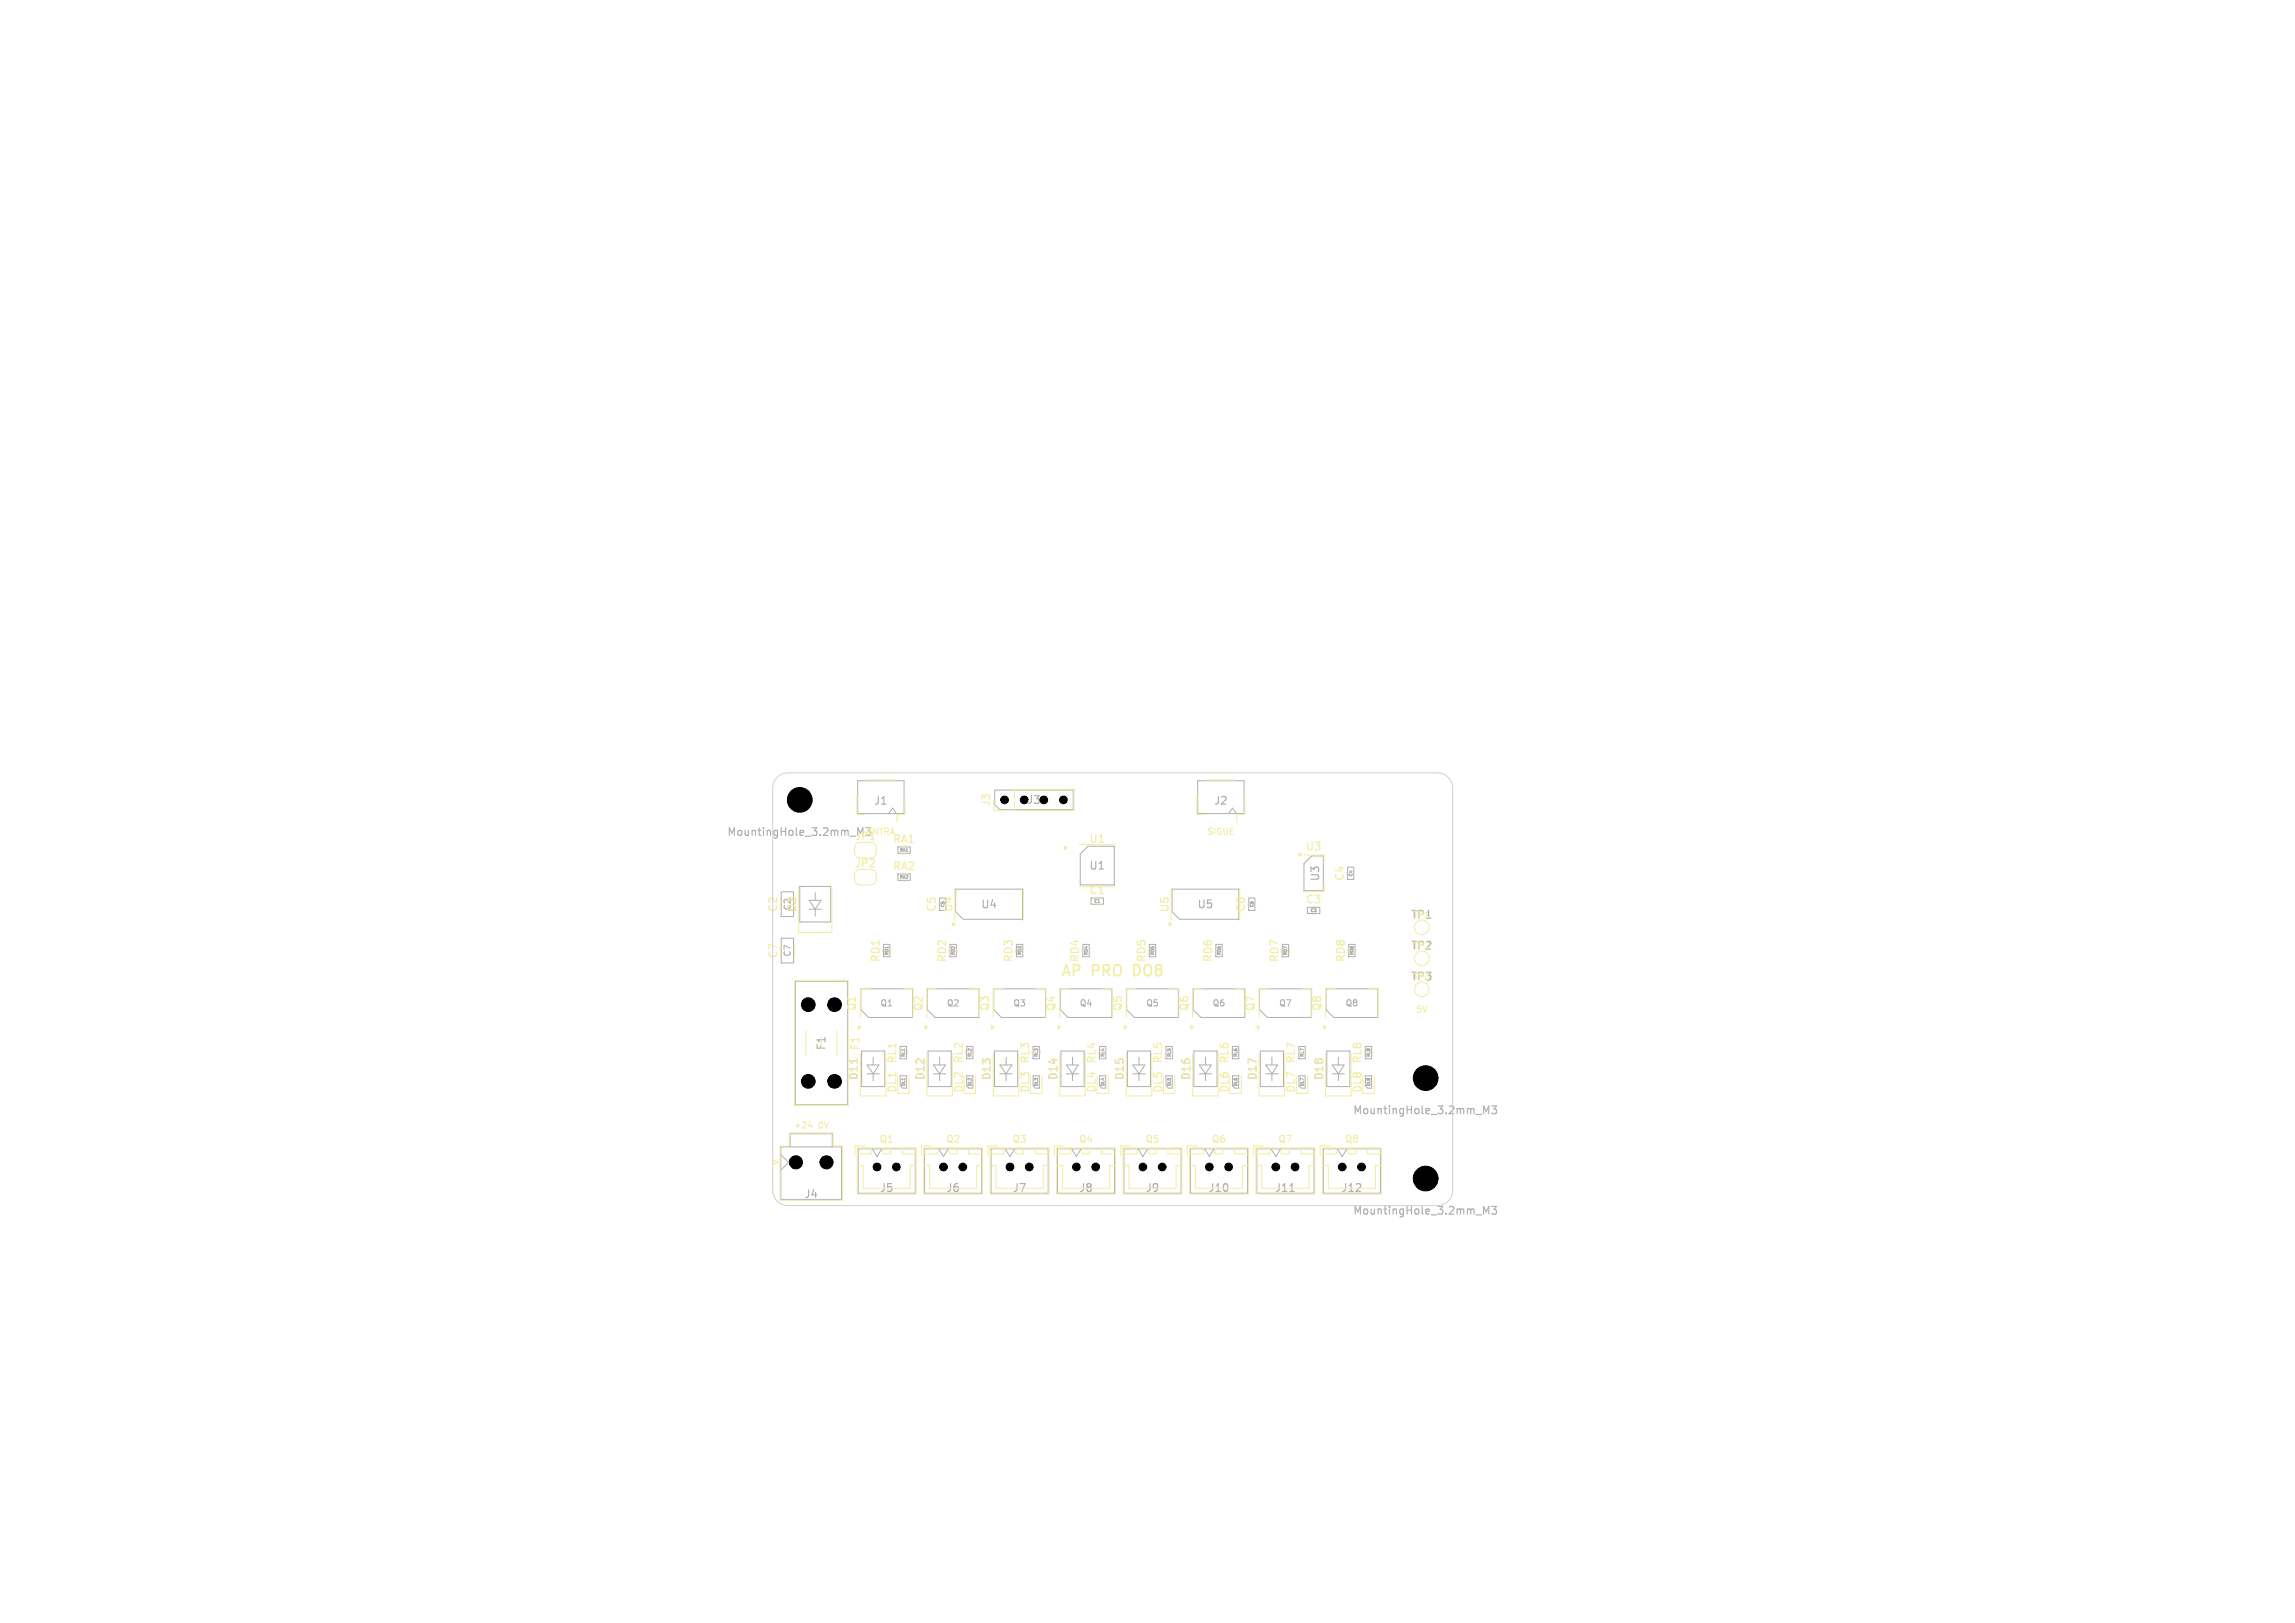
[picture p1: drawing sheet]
<svg xmlns="http://www.w3.org/2000/svg" width="297mm" height="210mm" viewBox="0 0 297 210" stroke-linecap="round" stroke-linejoin="round" font-family="sans-serif">
<defs><g id="words">
<g font-size="1.9" fill="#f2eda1">
<text x="137.2" y="126.6">AP</text>
<text x="141.2" y="126.6">PRO</text>
<text x="146.9" y="126.6">DO8</text>
</g>
<g font-size="1.4" fill="#afafaf">
<text x="113" y="104.3">J1</text>
<text x="132.8" y="104.2">J3</text>
<text x="157" y="104.3">J2</text>
<text x="94" y="108.4">MountingHole_3.2mm_M3</text>
<text x="140.9" y="112.7">U1</text>
<text x="126.9" y="117.7">U4</text>
<text x="154.9" y="117.7">U5</text>
<text x="170.9" y="114.1" transform="rotate(-90 170.9 114.1)">U3</text>
<text x="175" y="144.4">MountingHole_3.2mm_M3</text>
<text x="104" y="155.2">J4</text>
<text x="113.8" y="154.4">J5</text>
<text x="122.4" y="154.4">J6</text>
<text x="131" y="154.4">J7</text>
<text x="139.6" y="154.4">J8</text>
<text x="148.2" y="154.4">J9</text>
<text x="156.3" y="154.4">J10</text>
<text x="164.9" y="154.4">J11</text>
<text x="173.5" y="154.4">J12</text>
<text x="175" y="157.4">MountingHole_3.2mm_M3</text>
</g>
<g font-size="1.4" fill="#f2eda1">
<text x="128.3" y="104.5" transform="rotate(-90 128.3 104.5)">J3</text>
<text x="110.5" y="112.4">JP2</text>
<text x="110.5" y="108.9">JP1</text>
<text x="115.5" y="112.8">RA2</text>
<text x="115.5" y="109.3">RA1</text>
<text x="140.9" y="109.3">U1</text>
<text x="168.9" y="110.2">U3</text>
<text x="100.8" y="118.1" transform="rotate(-90 100.8 118.1)">C2</text>
<text x="103.2" y="118.1" transform="rotate(-90 103.2 118.1)">D2</text>
<text x="121.3" y="118.1" transform="rotate(-90 121.3 118.1)">C5</text>
<text x="123.4" y="118.1" transform="rotate(-90 123.4 118.1)">U4</text>
<text x="140.9" y="115.9">C1</text>
<text x="151.4" y="118.1" transform="rotate(-90 151.4 118.1)">U5</text>
<text x="161.3" y="118.1" transform="rotate(-90 161.3 118.1)">C6</text>
<text x="168.9" y="117.1">C3</text>
<text x="174.1" y="114.1" transform="rotate(-90 174.1 114.1)">C4</text>
<text x="182.5" y="119.1">TP1</text>
<text x="100.8" y="124.1" transform="rotate(-90 100.8 124.1)">C7</text>
<text x="114" y="124.6" transform="rotate(-90 114 124.6)">RD1</text>
<text x="122.6" y="124.6" transform="rotate(-90 122.6 124.6)">RD2</text>
<text x="131.2" y="124.6" transform="rotate(-90 131.2 124.6)">RD3</text>
<text x="139.8" y="124.6" transform="rotate(-90 139.8 124.6)">RD4</text>
<text x="148.4" y="124.6" transform="rotate(-90 148.4 124.6)">RD5</text>
<text x="157" y="124.6" transform="rotate(-90 157 124.6)">RD6</text>
<text x="165.6" y="124.6" transform="rotate(-90 165.6 124.6)">RD7</text>
<text x="174.2" y="124.6" transform="rotate(-90 174.2 124.6)">RD8</text>
<text x="182.5" y="123.1">TP2</text>
<text x="111" y="130.9" transform="rotate(-90 111 130.9)">Q1</text>
<text x="119.6" y="130.9" transform="rotate(-90 119.6 130.9)">Q2</text>
<text x="128.2" y="130.9" transform="rotate(-90 128.2 130.9)">Q3</text>
<text x="136.8" y="130.9" transform="rotate(-90 136.8 130.9)">Q4</text>
<text x="145.4" y="130.9" transform="rotate(-90 145.4 130.9)">Q5</text>
<text x="154" y="130.9" transform="rotate(-90 154 130.9)">Q6</text>
<text x="162.6" y="130.9" transform="rotate(-90 162.6 130.9)">Q7</text>
<text x="171.2" y="130.9" transform="rotate(-90 171.2 130.9)">Q8</text>
<text x="182.5" y="127.1">TP3</text>
<text x="107" y="136" transform="rotate(-90 107 136)">F1</text>
<text x="111.4" y="136" transform="rotate(-90 111.4 136)">F1</text>
<text x="116.2" y="137.7" transform="rotate(-90 116.2 137.7)">RL1</text>
<text x="124.8" y="137.7" transform="rotate(-90 124.8 137.7)">RL2</text>
<text x="133.4" y="137.7" transform="rotate(-90 133.4 137.7)">RL3</text>
<text x="142" y="137.7" transform="rotate(-90 142 137.7)">RL4</text>
<text x="150.6" y="137.7" transform="rotate(-90 150.6 137.7)">RL5</text>
<text x="159.2" y="137.7" transform="rotate(-90 159.2 137.7)">RL6</text>
<text x="167.8" y="137.7" transform="rotate(-90 167.8 137.7)">RL7</text>
<text x="176.4" y="137.7" transform="rotate(-90 176.4 137.7)">RL8</text>
<text x="111.2" y="139.9" transform="rotate(-90 111.2 139.9)">D11</text>
<text x="116.2" y="141.5" transform="rotate(-90 116.2 141.5)">DL1</text>
<text x="119.8" y="139.9" transform="rotate(-90 119.8 139.9)">D12</text>
<text x="124.8" y="141.5" transform="rotate(-90 124.8 141.5)">DL2</text>
<text x="128.4" y="139.9" transform="rotate(-90 128.4 139.9)">D13</text>
<text x="133.4" y="141.5" transform="rotate(-90 133.4 141.5)">DL3</text>
<text x="137" y="139.9" transform="rotate(-90 137 139.9)">D14</text>
<text x="142" y="141.5" transform="rotate(-90 142 141.5)">DL4</text>
<text x="145.6" y="139.9" transform="rotate(-90 145.6 139.9)">D15</text>
<text x="150.6" y="141.5" transform="rotate(-90 150.6 141.5)">DL5</text>
<text x="154.2" y="139.9" transform="rotate(-90 154.2 139.9)">D16</text>
<text x="159.2" y="141.5" transform="rotate(-90 159.2 141.5)">DL6</text>
<text x="162.8" y="139.9" transform="rotate(-90 162.8 139.9)">D17</text>
<text x="167.8" y="141.5" transform="rotate(-90 167.8 141.5)">DL7</text>
<text x="171.4" y="139.9" transform="rotate(-90 171.4 139.9)">D18</text>
<text x="176.4" y="141.5" transform="rotate(-90 176.4 141.5)">DL8</text>
</g>
<g font-size="1.3" fill="#f2eda1">
<text x="113.7" y="148.1">Q1</text>
<text x="122.3" y="148.1">Q2</text>
<text x="130.9" y="148.1">Q3</text>
<text x="139.5" y="148.1">Q4</text>
<text x="148.1" y="148.1">Q5</text>
<text x="156.7" y="148.1">Q6</text>
<text x="165.3" y="148.1">Q7</text>
<text x="173.9" y="148.1">Q8</text>
</g>
<g font-size="1.1" fill="#f2eda1">
<text x="112.1" y="108.2">ENTRA</text>
<text x="156.1" y="108.2">SIGUE</text>
<text x="102.5" y="117.9" transform="rotate(-90 102.5 117.9)">C2</text>
<text x="102.5" y="123.9" transform="rotate(-90 102.5 123.9)">C7</text>
<text x="183.2" y="131.2">5V</text>
<text x="102.6" y="146.2">+24</text>
<text x="105.9" y="146.2">0V</text>
</g>
<g font-size="1.1" fill="#afafaf">
<text x="113.9" y="130.4">Q1</text>
<text x="122.4" y="130.4">Q2</text>
<text x="131.1" y="130.4">Q3</text>
<text x="139.7" y="130.4">Q4</text>
<text x="148.2" y="130.4">Q5</text>
<text x="156.8" y="130.4">Q6</text>
<text x="165.5" y="130.4">Q7</text>
<text x="174.1" y="130.4">Q8</text>
</g>
<g font-size=".6" fill="#afafaf">
<text x="116.4" y="113.8">RA2</text>
<text x="116.4" y="110.3">RA1</text>
<text x="175.1" y="113.4" transform="rotate(-90 175.1 113.4)">C4</text>
<text x="122.3" y="117.4" transform="rotate(-90 122.3 117.4)">C5</text>
<text x="141.6" y="116.9">C1</text>
<text x="162.3" y="117.4" transform="rotate(-90 162.3 117.4)">C6</text>
<text x="169.6" y="118.1">C3</text>
<text x="115" y="123.6" transform="rotate(-90 115 123.6)">RD1</text>
<text x="123.6" y="123.6" transform="rotate(-90 123.6 123.6)">RD2</text>
<text x="132.2" y="123.6" transform="rotate(-90 132.2 123.6)">RD3</text>
<text x="140.8" y="123.6" transform="rotate(-90 140.8 123.6)">RD4</text>
<text x="149.4" y="123.6" transform="rotate(-90 149.4 123.6)">RD5</text>
<text x="158" y="123.6" transform="rotate(-90 158 123.6)">RD6</text>
<text x="166.6" y="123.6" transform="rotate(-90 166.6 123.6)">RD7</text>
<text x="175.2" y="123.6" transform="rotate(-90 175.2 123.6)">RD8</text>
<text x="117.2" y="136.8" transform="rotate(-90 117.2 136.8)">RL1</text>
<text x="125.8" y="136.8" transform="rotate(-90 125.8 136.8)">RL2</text>
<text x="134.4" y="136.8" transform="rotate(-90 134.4 136.8)">RL3</text>
<text x="143" y="136.8" transform="rotate(-90 143 136.8)">RL4</text>
<text x="151.6" y="136.8" transform="rotate(-90 151.6 136.8)">RL5</text>
<text x="160.2" y="136.8" transform="rotate(-90 160.2 136.8)">RL6</text>
<text x="168.8" y="136.8" transform="rotate(-90 168.8 136.8)">RL7</text>
<text x="177.4" y="136.8" transform="rotate(-90 177.4 136.8)">RL8</text>
<text x="117.2" y="140.6" transform="rotate(-90 117.2 140.6)">DL1</text>
<text x="125.8" y="140.6" transform="rotate(-90 125.8 140.6)">DL2</text>
<text x="134.4" y="140.6" transform="rotate(-90 134.4 140.6)">DL3</text>
<text x="143" y="140.6" transform="rotate(-90 143 140.6)">DL4</text>
<text x="151.6" y="140.6" transform="rotate(-90 151.6 140.6)">DL5</text>
<text x="160.2" y="140.6" transform="rotate(-90 160.2 140.6)">DL6</text>
<text x="168.8" y="140.6" transform="rotate(-90 168.8 140.6)">DL7</text>
<text x="177.4" y="140.6" transform="rotate(-90 177.4 140.6)">DL8</text>
</g>
</g></defs>
<g fill="none" stroke="#afafaf" stroke-width=".15">
<path d="M102.7 103v1M102.7 103.4h.6M103.3 103v1M103.7 104h.6M103.7 103.2l.3-.2v1M111 108.1v-1l.3 .7 .4-.7v1M111 137v.6M183.7 139v1M183.7 139.4h.6M184.3 139v1M184.7 139.1l.4-.1 .2 .1v.1l-.6 .8h.6M166.9 154.2h.6"/>
<path d="M183.7 152v1M183.7 152.4h.6M184.3 152v1M184.7 152h.6l-.3 .3 .3 .1v.5l-.2 .1-.4-.1M192 144.1v-1l.3 .7 .4-.7v1M192 157.1v-1l.3 .7 .4-.7v1M193 143.1h.7l-.4 .4 .3 .1v.4l-.1 .1-.5-.1M193 156.1h.7l-.4 .4 .3 .1v.4l-.1 .1-.5-.1"/>
</g>
<g fill="none" stroke="#afafaf" stroke-width=".13">
<path d="M101.1 115.4h1.6v3.2h-1.6zM103.5 114.7h4v4.6h-4zM104.7 117.6h1.6M104.7 116.5h1.6l-.8 1.1zM105.5 115.5v1M105.5 117.6v1M111 101h6v4.3h-6zM115 105.3l.5-.7 .5 .7M116.2 113.1h1.6v.8h-1.6zM116.2 109.6h1.6v.8h-1.6zM121.6 116.2h.8v1.6h-.8zM123.7 115.1h8.6v3.9h-7.6l-1-1z"/>
<path d="M128.7 102.2h10.2v2.6h-9.5l-.7-.7zM140.8 109.5h3.4v5h-4.4v-4zM141.2 116.2h1.6v.8h-1.6zM151.7 115.1h8.6v3.9h-7.7l-.9-1zM155 101h6v4.3h-6zM159 105.3l.5-.7 .5 .7M161.6 116.2h.8v1.6h-.8zM168.7 111.8l1.1-1h1.4v4.5h-2.5zM169.2 117.4h1.6v.8h-1.6zM174.4 112.2h.8v1.6h-.8zM101.1 121.4h1.6v3.2h-1.6zM102.9 127h6.8v16h-6.8z"/>
<path d="M111.4 128h6.7v3.7h-5.7l-1-1zM111.5 136h3v4.6h-3zM112.2 138.9h1.6M112.2 137.8h1.6l-.8 1.1zM113 136.8v1M113 138.9v1M114.3 122.2h.9v1.6h-.9zM116.5 135.4h.8v1.6h-.8zM116.5 139.2h.8v1.6h-.5l-.3-.3M120 128h6.7v3.7h-5.7l-1-1zM120.1 136h3v4.6h-3zM120.8 138.9h1.6"/>
<path d="M120.8 137.8h1.6l-.8 1.1zM121.6 136.8v1M121.6 138.9v1M122.9 122.2h.9v1.6h-.9zM125.1 135.4h.8v1.6h-.8zM125.1 139.2h.8v1.6h-.5l-.3-.3M128.6 128h6.7v3.7h-5.7l-1-1zM128.7 136h3v4.6h-3zM129.4 138.9h1.6M129.4 137.8h1.6l-.8 1.1zM130.2 136.8v1M130.2 138.9v1"/>
<path d="M131.5 122.2h.9v1.6h-.9zM133.7 135.4h.8v1.6h-.8zM133.7 139.2h.8v1.6h-.5l-.3-.3M137.2 128h6.7v3.7h-5.7l-1-1zM137.3 136h3v4.6h-3zM138 138.9h1.6M138 137.8h1.6l-.8 1.1zM138.8 136.8v1M138.8 138.9v1M140.1 122.2h.9v1.6h-.9zM142.3 135.4h.8v1.6h-.8zM142.3 139.2h.8v1.6h-.5l-.3-.3"/>
<path d="M145.8 128h6.7v3.7h-5.7l-1-1zM145.9 136h3v4.6h-3zM146.6 138.9h1.6M146.6 137.8h1.6l-.8 1.1zM147.4 136.8v1M147.4 138.9v1M148.7 122.2h.9v1.6h-.9zM150.9 135.4h.8v1.6h-.8zM150.9 139.2h.8v1.6h-.5l-.3-.3M154.4 128h6.7v3.7h-5.7l-1-1zM154.5 136h3v4.6h-3zM155.2 138.9h1.6"/>
<path d="M155.2 137.8h1.6l-.8 1.1zM156 136.8v1M156 138.9v1M157.3 122.2h.9v1.6h-.9zM159.5 135.4h.8v1.6h-.8zM159.5 139.2h.8v1.6h-.5l-.3-.3M163 128h6.7v3.7h-5.7l-1-1zM163.1 136h3v4.6h-3zM163.8 138.9h1.6M163.8 137.8h1.6l-.8 1.1zM164.6 136.8v1M164.6 138.9v1"/>
<path d="M165.9 122.2h.9v1.6h-.9zM168.1 135.4h.8v1.6h-.8zM168.1 139.2h.8v1.6h-.5l-.3-.3M171.6 128h6.7v3.7h-5.7l-1-1zM171.7 136h3v4.6h-3zM172.4 138.9h1.6M172.4 137.8h1.6l-.8 1.1zM173.2 136.8v1M173.2 138.9v1M174.5 122.2h.9v1.6h-.9zM176.7 135.4h.8v1.6h-.8zM176.7 139.2h.8v1.6h-.5l-.3-.3"/>
<path d="M101 148.4h7.9v6.8h-7.9zM101 149.4l1 1-1 1M102.3 148.4v-1.7h5.4v1.7M111 148.7h7.5v5.7h-7.5zM112.9 148.7l.6 1 .6-1M119.7 148.7h7.3v5.7h-7.3zM121.5 148.7l.6 1 .6-1M128.2 148.7h7.4v5.7h-7.4zM130.1 148.7l.6 1 .6-1M136.8 148.7h7.5v5.7h-7.5zM138.7 148.7l.6 1 .6-1M145.5 148.7h7.3v5.7h-7.3z"/>
<path d="M147.3 148.7l.6 1 .6-1M154 148.7h7.4v5.7h-7.4zM155.9 148.7l.6 1 .6-1M162.6 148.7h7.5v5.7h-7.5zM164.5 148.7l.6 1 .6-1M171.2 148.7h7.5v5.7h-7.5zM173.1 148.7l.6 1 .6-1"/>
</g>
<g fill="none" stroke="#f2eda1" stroke-width=".13">
<path d="M103.3 114.9v5.8h4.4v-5.8M110.9 102.9v2.5h1M111.3 112.5a.7 .7 0 0 0-.7 .7v.6a.7 .7 0 0 0 .7 .7h1.4a.7 .7 0 0 0 .7-.7v-.6a.7 .7 0 0 0-.7-.7M111.3 109a.7 .7 0 0 0-.7 .7v.6a.7 .7 0 0 0 .7 .7M112.1 100.9h3.8M112.7 109a.7 .7 0 0 1 .7 .7v.6a.7 .7 0 0 1-.7 .7M116.8 114h.4M116.8 110.5h.4M117.1 102.9v2.5h-1v1M123.6 114.9v4.2M128.6 104.9h1.4M131.3 102.1h7.7v2.8h-7.7z"/>
<path d="M132.4 114.9v4.2M139.7 109.3h4.6M139.7 114.7h4.6M141.9 117.1h.2M151.6 114.9v4.2M154.9 102.9v2.5h1M156.1 100.9h3.8M160.4 114.9v4.2M161.1 102.9v2.5h-1v1M162.5 116.9v.2M168.8 110.6h2.6v1M169.9 118.3h.2"/>
<path d="M171.4 114.4v1h-2.8M175.3 112.9v.2M102.8 126.9h7v16.2h-7zM104.3 133.4v3.2M108.3 133.4v3.2M111.3 136.3v5.5h3.4v-5.5M112.6 127.9h-1.3v3.8M115.3 122.8v.4M116.2 139.2v2.3h1.4v-2.3M116.9 127.9h1.3v3.8M117.4 136v.4M119.9 136.3v5.5h3.3v-5.5"/>
<path d="M121.2 127.9h-1.3v3.8M123.9 122.8v.4M124.8 139.2v2.3h1.4v-2.3M125.5 127.9h1.3v3.8M126 136v.4M128.5 136.3v5.5h3.3v-5.5M129.8 127.9h-1.3v3.8M132.5 122.8v.4M133.4 139.2v2.3h1.4v-2.3M134.1 127.9h1.3v3.8M134.6 136v.4M137.1 136.3v5.5h3.4v-5.5"/>
<path d="M138.4 127.9h-1.3v3.8M141.1 122.8v.4M142 139.2v2.3h1.4v-2.3M142.7 127.9h1.3v3.8M143.2 136v.4M145.7 136.3v5.5h3.3v-5.5M147 127.9h-1.3v3.8M149.7 122.8v.4M150.6 139.2v2.3h1.4v-2.3M151.3 127.9h1.3v3.8M151.8 136v.4M154.3 136.3v5.5h3.3v-5.5"/>
<path d="M155.6 127.9h-1.3v3.8M158.3 122.8v.4M159.2 139.2v2.3h1.4v-2.3M159.9 127.9h1.3v3.8M160.4 136v.4M162.9 136.3v5.5h3.4v-5.5M164.2 127.9h-1.3v3.8M166.9 122.8v.4M167.8 139.2v2.3h1.4v-2.3M168.5 127.9h1.3v3.8M169 136v.4M171.5 136.3v5.5h3.4v-5.5"/>
<path d="M172.8 127.9h-1.3v3.8M175.5 122.8v.4M176.4 139.2v2.3h1.4v-2.3M177.1 127.9h1.3v3.8M177.6 136v.4M100.1 150.1l.6 .3-.6 .3zM102.1 146.6h5.7v1.7h1.2v7h-8.1v-7h1.2zM104.6 145.7h.5M105 145.4v.6M110.9 148.5h7.7v6h-7.7zM110.9 148.6h1.9v.7h-1.9zM110.9 150.8h.8v3h6.1v-3h.7"/>
<path d="M111.9 148.3h-1.3v1.2M114.3 148.6h.9v.7h-.9zM116.7 148.6h1.8v.7h-1.8zM119.5 148.5h7.7v6h-7.7zM119.5 148.6h1.8v.7h-1.8zM119.5 150.8h.8v3h6.1v-3h.7M120.5 148.3h-1.2v1.2M122.8 148.6h1.1v.7h-1.1zM125.3 148.6h1.8v.7h-1.8zM128.1 148.5h7.7v6h-7.7zM128.2 148.6h1.7v.7h-1.7zM128.2 150.8h.7v3h6.1v-3h.8"/>
<path d="M129.1 148.3h-1.3v1.2M131.4 148.6h1v.7h-1zM133.9 148.6h1.9v.7h-1.9zM136.7 148.5h7.7v6h-7.7zM136.7 148.6h1.8v.7h-1.8zM136.7 150.8h.8v3h6.1v-3h.7M137.7 148.3h-1.3v1.2M140.1 148.6h.9v.7h-.9zM142.5 148.6h1.8v.7h-1.8zM145.3 148.5h7.7v6h-7.7zM145.3 148.6h1.8v.7h-1.8zM145.3 150.8h.8v3h6.1v-3h.7"/>
<path d="M146.3 148.3h-1.2v1.2M148.6 148.6h1.1v.7h-1.1zM151.1 148.6h1.8v.7h-1.8zM153.9 148.5h7.7v6h-7.7zM153.9 148.6h1.8v.7h-1.8zM153.9 150.8h.8v3h6.1v-3h.7M154.9 148.3h-1.3v1.2M157.2 148.6h1v.7h-1zM159.7 148.6h1.8v.7h-1.8zM162.5 148.5h7.7v6h-7.7zM162.5 148.6h1.8v.7h-1.8zM162.5 150.8h.8v3h6.1v-3h.7"/>
<path d="M163.5 148.3h-1.3v1.2M165.9 148.6h.9v.7h-.9zM168.4 148.6h1.7v.7h-1.7zM171.1 148.5h7.7v6h-7.7zM171.1 148.6h1.9v.7h-1.9zM171.1 150.8h.8v3h6.1v-3h.7M172.1 148.3h-1.2v1.2M174.4 148.6h1.1v.7h-1.1zM176.9 148.6h1.8v.7h-1.8z"/>
<circle cx="184" cy="120" r=".95"/>
<circle cx="184" cy="128" r=".95"/>
<circle cx="184" cy="124" r=".95"/>
</g>
<path d="M112.6 108.7h.6M111 137v.6" fill="none" stroke="#f2eda1" stroke-width=".15"/>
<g fill="#f2eda1" stroke="#f2eda1" stroke-width=".13">
<path d="M162.7 132.7l.3 .2-.3 .3z"/>
<path d="M123.3 119.4l.3 .2-.3 .2z"/>
<path d="M128.3 132.7l.3 .2-.3 .3z"/>
<path d="M136.9 132.7l.3 .2-.3 .3z"/>
<path d="M119.7 132.7l.3 .2-.3 .3z"/>
<path d="M111.1 132.7l.3 .2-.3 .3z"/>
<path d="M154.1 132.7l.3 .2-.3 .3z"/>
<path d="M151.3 119.4l.3 .2-.3 .2z"/>
<path d="M137.8 109.5l.3 .2-.3 .3z"/>
<path d="M168 110.5h.5l-.3 .3z"/>
<path d="M171.3 132.7l.3 .2-.3 .3z"/>
<path d="M145.5 132.7l.3 .2-.3 .3z"/>
</g>
<path d="M100.6 100.6a2 2 0 0 1 1.4-.6h84a2 2 0 0 1 2 2v52a2 2 0 0 1-2 2h-84a2 2 0 0 1-2-2v-52a2 2 0 0 1 .6-1.4z" fill="none" stroke="#d0d2cd" stroke-width=".13"/>
<g fill="#000" stroke="#000" stroke-width=".13">
<circle cx="103.5" cy="103.5" r="1.6"/>
<circle cx="130" cy="103.5" r=".5"/>
<circle cx="132.5" cy="103.5" r=".5"/>
<circle cx="135.1" cy="103.5" r=".5"/>
<circle cx="137.6" cy="103.5" r=".5"/>
<circle cx="104.6" cy="130" r=".89"/>
<circle cx="104.6" cy="139.9" r=".89"/>
<circle cx="108" cy="130" r=".89"/>
<circle cx="108" cy="139.9" r=".89"/>
<circle cx="184.5" cy="139.5" r="1.6"/>
<circle cx="103" cy="150.4" r=".85"/>
<circle cx="107" cy="150.4" r=".85"/>
<circle cx="113.5" cy="151" r=".5"/>
<circle cx="116" cy="151" r=".5"/>
<circle cx="122.1" cy="151" r=".5"/>
<circle cx="124.6" cy="151" r=".5"/>
<circle cx="130.7" cy="151" r=".5"/>
<circle cx="133.2" cy="151" r=".5"/>
<circle cx="139.3" cy="151" r=".5"/>
<circle cx="141.8" cy="151" r=".5"/>
<circle cx="147.9" cy="151" r=".5"/>
<circle cx="150.4" cy="151" r=".5"/>
<circle cx="156.5" cy="151" r=".5"/>
<circle cx="159" cy="151" r=".5"/>
<circle cx="165.1" cy="151" r=".5"/>
<circle cx="167.6" cy="151" r=".5"/>
<circle cx="173.7" cy="151" r=".5"/>
<circle cx="176.2" cy="151" r=".5"/>
<circle cx="184.5" cy="152.5" r="1.6"/>
</g>
<use href="#words"/>
</svg>
